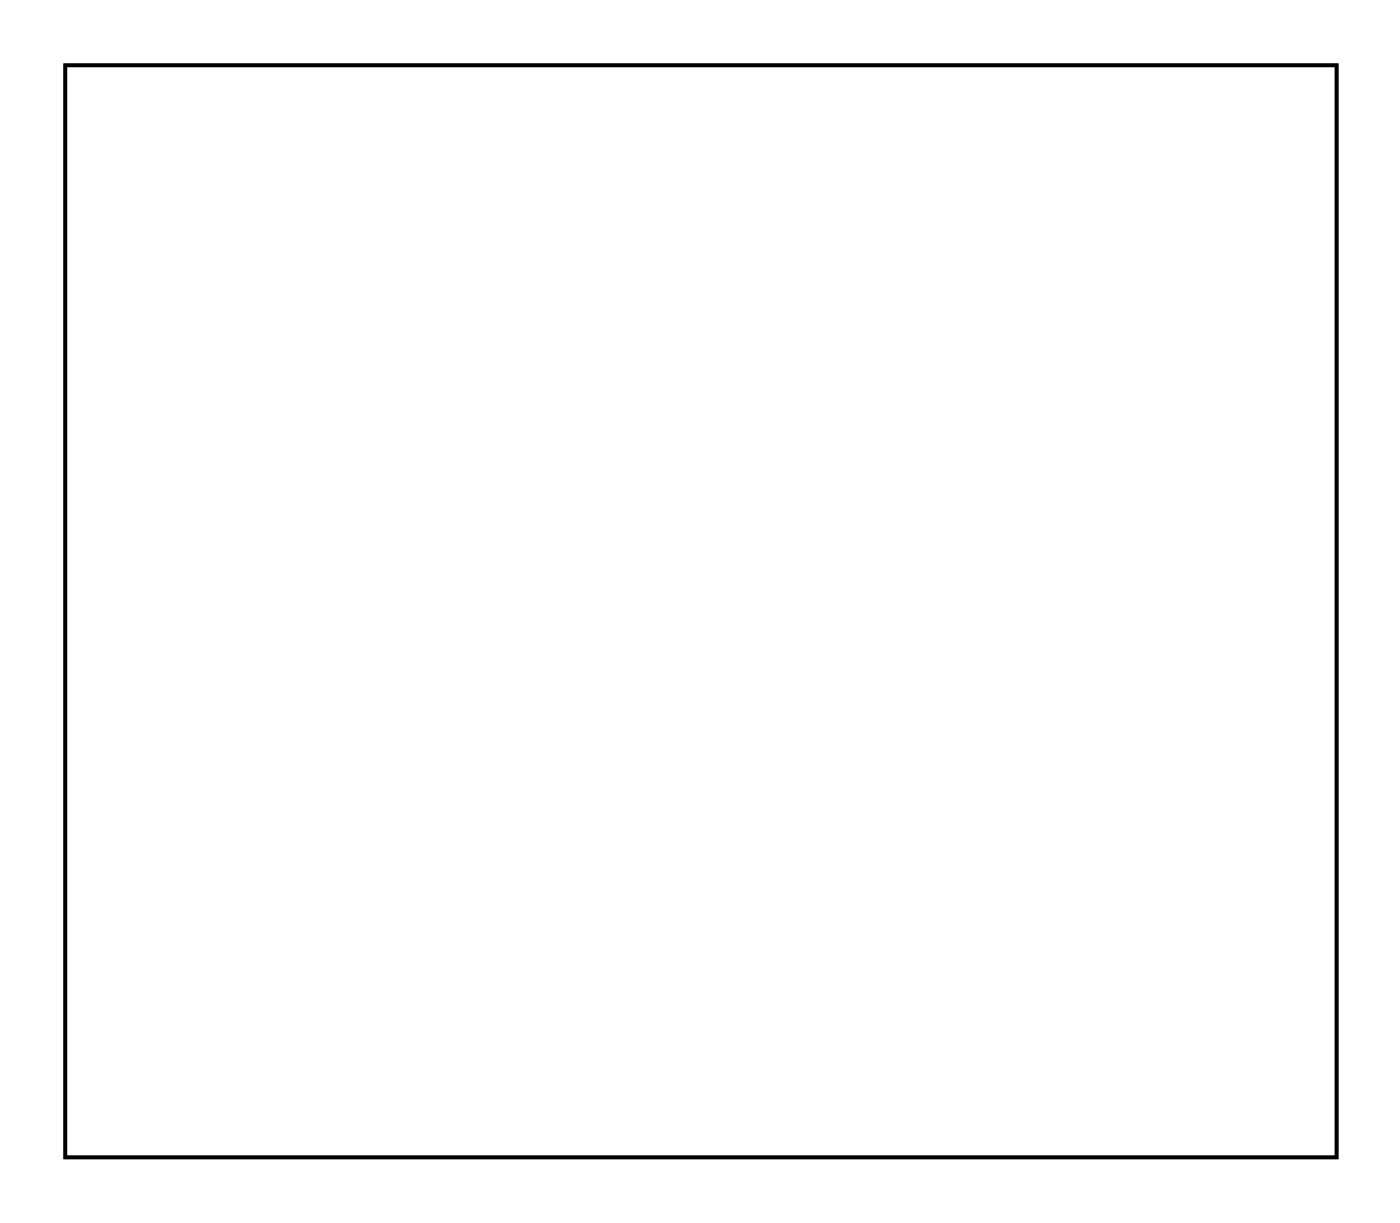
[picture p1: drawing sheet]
<svg xmlns="http://www.w3.org/2000/svg" width="78mm" height="68mm" viewBox="0 0 78 68" stroke-linecap="round" stroke-linejoin="round" font-family="sans-serif">
<path d="M3.6 3.6h70.8v60.8h-70.8z" fill="none" stroke="#000" stroke-width=".2"/>
<path d="M3.6 3.6h70.8v60.8h-70.8zM3.6 3.6v60.8h70.8v-60.8z" fill="#000"/>
<circle cx="15.2" cy="9" r=".74" fill="#fff"/>
<circle cx="15.2" cy="9" r=".74" fill="none" stroke="#fff" stroke-width=".76" stroke-linecap="butt"/>
<circle cx="17.8" cy="9" r=".74" fill="#fff"/>
<circle cx="17.8" cy="9" r=".74" fill="none" stroke="#fff" stroke-width=".76" stroke-linecap="butt"/>
<circle cx="20.3" cy="9" r=".74" fill="#fff"/>
<circle cx="20.3" cy="9" r=".74" fill="none" stroke="#fff" stroke-width=".76" stroke-linecap="butt"/>
<circle cx="22.9" cy="9" r=".74" fill="#fff"/>
<circle cx="22.9" cy="9" r=".74" fill="none" stroke="#fff" stroke-width=".76" stroke-linecap="butt"/>
<circle cx="25.4" cy="9" r=".74" fill="#fff"/>
<circle cx="25.4" cy="9" r=".74" fill="none" stroke="#fff" stroke-width=".76" stroke-linecap="butt"/>
<circle cx="27.9" cy="9" r=".74" fill="#fff"/>
<circle cx="27.9" cy="9" r=".74" fill="none" stroke="#fff" stroke-width=".76" stroke-linecap="butt"/>
<circle cx="30.4" cy="9" r=".74" fill="#fff"/>
<circle cx="30.4" cy="9" r=".74" fill="none" stroke="#fff" stroke-width=".76" stroke-linecap="butt"/>
<circle cx="33" cy="9" r=".74" fill="#fff"/>
<circle cx="33" cy="9" r=".74" fill="none" stroke="#fff" stroke-width=".76" stroke-linecap="butt"/>
<circle cx="35.6" cy="9" r=".74" fill="#fff"/>
<circle cx="35.6" cy="9" r=".74" fill="none" stroke="#fff" stroke-width=".76" stroke-linecap="butt"/>
<circle cx="38.1" cy="9" r=".74" fill="#fff"/>
<circle cx="38.1" cy="9" r=".74" fill="none" stroke="#fff" stroke-width=".76" stroke-linecap="butt"/>
<circle cx="40.6" cy="9" r=".74" fill="#fff"/>
<circle cx="40.6" cy="9" r=".74" fill="none" stroke="#fff" stroke-width=".76" stroke-linecap="butt"/>
<circle cx="43.2" cy="9" r=".74" fill="#fff"/>
<circle cx="43.2" cy="9" r=".74" fill="none" stroke="#fff" stroke-width=".76" stroke-linecap="butt"/>
<circle cx="45.7" cy="9" r=".74" fill="#fff"/>
<circle cx="45.7" cy="9" r=".74" fill="none" stroke="#fff" stroke-width=".76" stroke-linecap="butt"/>
<circle cx="48.3" cy="9" r=".74" fill="#fff"/>
<circle cx="48.3" cy="9" r=".74" fill="none" stroke="#fff" stroke-width=".76" stroke-linecap="butt"/>
<circle cx="50.8" cy="9" r=".74" fill="#fff"/>
<circle cx="50.8" cy="9" r=".74" fill="none" stroke="#fff" stroke-width=".76" stroke-linecap="butt"/>
<circle cx="53.3" cy="9" r=".74" fill="#fff"/>
<circle cx="53.3" cy="9" r=".74" fill="none" stroke="#fff" stroke-width=".76" stroke-linecap="butt"/>
<circle cx="55.9" cy="9" r=".74" fill="#fff"/>
<circle cx="55.9" cy="9" r=".74" fill="none" stroke="#fff" stroke-width=".76" stroke-linecap="butt"/>
<circle cx="58.4" cy="9" r=".74" fill="#fff"/>
<circle cx="58.4" cy="9" r=".74" fill="none" stroke="#fff" stroke-width=".76" stroke-linecap="butt"/>
<circle cx="61" cy="9" r=".74" fill="#fff"/>
<circle cx="61" cy="9" r=".74" fill="none" stroke="#fff" stroke-width=".76" stroke-linecap="butt"/>
<circle cx="63.5" cy="9" r=".74" fill="#fff"/>
<circle cx="63.5" cy="9" r=".74" fill="none" stroke="#fff" stroke-width=".76" stroke-linecap="butt"/>
<circle cx="63.5" cy="6.4" r=".74" fill="#fff"/>
<circle cx="63.5" cy="6.4" r=".74" fill="none" stroke="#fff" stroke-width=".76" stroke-linecap="butt"/>
<circle cx="61" cy="6.4" r=".74" fill="#fff"/>
<circle cx="61" cy="6.4" r=".74" fill="none" stroke="#fff" stroke-width=".76" stroke-linecap="butt"/>
<circle cx="58.4" cy="6.4" r=".74" fill="#fff"/>
<circle cx="58.4" cy="6.4" r=".74" fill="none" stroke="#fff" stroke-width=".76" stroke-linecap="butt"/>
<circle cx="55.9" cy="6.4" r=".74" fill="#fff"/>
<circle cx="55.9" cy="6.4" r=".74" fill="none" stroke="#fff" stroke-width=".76" stroke-linecap="butt"/>
<circle cx="53.3" cy="6.4" r=".74" fill="#fff"/>
<circle cx="53.3" cy="6.4" r=".74" fill="none" stroke="#fff" stroke-width=".76" stroke-linecap="butt"/>
<circle cx="50.8" cy="6.4" r=".74" fill="#fff"/>
<circle cx="50.8" cy="6.4" r=".74" fill="none" stroke="#fff" stroke-width=".76" stroke-linecap="butt"/>
<circle cx="48.3" cy="6.4" r=".74" fill="#fff"/>
<circle cx="48.3" cy="6.4" r=".74" fill="none" stroke="#fff" stroke-width=".76" stroke-linecap="butt"/>
<circle cx="45.7" cy="6.4" r=".74" fill="#fff"/>
<circle cx="45.7" cy="6.4" r=".74" fill="none" stroke="#fff" stroke-width=".76" stroke-linecap="butt"/>
<circle cx="43.2" cy="6.4" r=".74" fill="#fff"/>
<circle cx="43.2" cy="6.4" r=".74" fill="none" stroke="#fff" stroke-width=".76" stroke-linecap="butt"/>
<circle cx="40.6" cy="6.4" r=".74" fill="#fff"/>
<circle cx="40.6" cy="6.4" r=".74" fill="none" stroke="#fff" stroke-width=".76" stroke-linecap="butt"/>
<circle cx="38.1" cy="6.4" r=".74" fill="#fff"/>
<circle cx="38.1" cy="6.4" r=".74" fill="none" stroke="#fff" stroke-width=".76" stroke-linecap="butt"/>
<circle cx="35.6" cy="6.4" r=".74" fill="#fff"/>
<circle cx="35.6" cy="6.4" r=".74" fill="none" stroke="#fff" stroke-width=".76" stroke-linecap="butt"/>
<circle cx="33" cy="6.4" r=".74" fill="#fff"/>
<circle cx="33" cy="6.4" r=".74" fill="none" stroke="#fff" stroke-width=".76" stroke-linecap="butt"/>
<circle cx="30.5" cy="6.4" r=".74" fill="#fff"/>
<circle cx="30.5" cy="6.4" r=".74" fill="none" stroke="#fff" stroke-width=".76" stroke-linecap="butt"/>
<circle cx="27.9" cy="6.4" r=".74" fill="#fff"/>
<circle cx="27.9" cy="6.4" r=".74" fill="none" stroke="#fff" stroke-width=".76" stroke-linecap="butt"/>
<circle cx="25.4" cy="6.4" r=".74" fill="#fff"/>
<circle cx="25.4" cy="6.4" r=".74" fill="none" stroke="#fff" stroke-width=".76" stroke-linecap="butt"/>
<circle cx="22.9" cy="6.4" r=".74" fill="#fff"/>
<circle cx="22.9" cy="6.4" r=".74" fill="none" stroke="#fff" stroke-width=".76" stroke-linecap="butt"/>
<circle cx="20.3" cy="6.4" r=".74" fill="#fff"/>
<circle cx="20.3" cy="6.4" r=".74" fill="none" stroke="#fff" stroke-width=".76" stroke-linecap="butt"/>
<circle cx="17.8" cy="6.4" r=".74" fill="#fff"/>
<circle cx="17.8" cy="6.4" r=".74" fill="none" stroke="#fff" stroke-width=".76" stroke-linecap="butt"/>
<circle cx="15.2" cy="6.4" r=".74" fill="#fff"/>
<circle cx="15.2" cy="6.4" r=".74" fill="none" stroke="#fff" stroke-width=".76" stroke-linecap="butt"/>
<path d="M12 38.7h1.4v1.4h-1.4z" fill="#fff"/>
<path d="M12 38.7h1.4v1.4h-1.4z" fill="none" stroke="#fff" stroke-width=".76" stroke-linecap="butt"/>
<circle cx="12.7" cy="39.4" r=".7" fill="#fff"/>
<circle cx="12.7" cy="39.4" r=".7" fill="none" stroke="#fff" stroke-width=".76" stroke-linecap="butt"/>
<circle cx="20.3" cy="39.4" r=".7" fill="#fff"/>
<circle cx="20.3" cy="39.4" r=".7" fill="none" stroke="#fff" stroke-width=".76" stroke-linecap="butt"/>
<circle cx="12.7" cy="42" r=".7" fill="#fff"/>
<circle cx="12.7" cy="42" r=".7" fill="none" stroke="#fff" stroke-width=".76" stroke-linecap="butt"/>
<circle cx="20.3" cy="42" r=".7" fill="#fff"/>
<circle cx="20.3" cy="42" r=".7" fill="none" stroke="#fff" stroke-width=".76" stroke-linecap="butt"/>
<circle cx="12.7" cy="44.5" r=".7" fill="#fff"/>
<circle cx="12.7" cy="44.5" r=".7" fill="none" stroke="#fff" stroke-width=".76" stroke-linecap="butt"/>
<circle cx="20.3" cy="44.5" r=".7" fill="#fff"/>
<circle cx="20.3" cy="44.5" r=".7" fill="none" stroke="#fff" stroke-width=".76" stroke-linecap="butt"/>
<circle cx="12.7" cy="47.1" r=".7" fill="#fff"/>
<circle cx="12.7" cy="47.1" r=".7" fill="none" stroke="#fff" stroke-width=".76" stroke-linecap="butt"/>
<circle cx="20.3" cy="47.1" r=".7" fill="#fff"/>
<circle cx="20.3" cy="47.1" r=".7" fill="none" stroke="#fff" stroke-width=".76" stroke-linecap="butt"/>
<circle cx="12.7" cy="49.6" r=".7" fill="#fff"/>
<circle cx="12.7" cy="49.6" r=".7" fill="none" stroke="#fff" stroke-width=".76" stroke-linecap="butt"/>
<circle cx="20.3" cy="49.6" r=".7" fill="#fff"/>
<circle cx="20.3" cy="49.6" r=".7" fill="none" stroke="#fff" stroke-width=".76" stroke-linecap="butt"/>
<circle cx="12.7" cy="52.1" r=".7" fill="#fff"/>
<circle cx="12.7" cy="52.1" r=".7" fill="none" stroke="#fff" stroke-width=".76" stroke-linecap="butt"/>
<circle cx="20.3" cy="52.1" r=".7" fill="#fff"/>
<circle cx="20.3" cy="52.1" r=".7" fill="none" stroke="#fff" stroke-width=".76" stroke-linecap="butt"/>
<circle cx="12.7" cy="54.7" r=".7" fill="#fff"/>
<circle cx="12.7" cy="54.7" r=".7" fill="none" stroke="#fff" stroke-width=".76" stroke-linecap="butt"/>
<circle cx="20.3" cy="54.7" r=".7" fill="#fff"/>
<circle cx="20.3" cy="54.7" r=".7" fill="none" stroke="#fff" stroke-width=".76" stroke-linecap="butt"/>
<circle cx="12.7" cy="57.2" r=".7" fill="#fff"/>
<circle cx="12.7" cy="57.2" r=".7" fill="none" stroke="#fff" stroke-width=".76" stroke-linecap="butt"/>
<circle cx="20.3" cy="57.2" r=".7" fill="#fff"/>
<circle cx="20.3" cy="57.2" r=".7" fill="none" stroke="#fff" stroke-width=".76" stroke-linecap="butt"/>
<circle cx="35.6" cy="49.6" r=".45" fill="#fff"/>
<circle cx="35.6" cy="49.6" r=".45" fill="none" stroke="#fff" stroke-width=".58"/>
<circle cx="35.6" cy="44.6" r=".45" fill="#fff"/>
<circle cx="35.6" cy="44.6" r=".45" fill="none" stroke="#fff" stroke-width=".58"/>
<circle cx="65" cy="39.4" r=".45" fill="#fff"/>
<circle cx="65" cy="39.4" r=".45" fill="none" stroke="#fff" stroke-width=".58"/>
<circle cx="65" cy="54.8" r=".45" fill="#fff"/>
<circle cx="65" cy="54.8" r=".45" fill="none" stroke="#fff" stroke-width=".58"/>
<circle cx="40.6" cy="49.6" r=".74" fill="#fff"/>
<circle cx="40.6" cy="49.6" r=".74" fill="none" stroke="#fff" stroke-width=".76" stroke-linecap="butt"/>
<circle cx="45.7" cy="49.6" r=".74" fill="#fff"/>
<circle cx="45.7" cy="49.6" r=".74" fill="none" stroke="#fff" stroke-width=".76" stroke-linecap="butt"/>
<circle cx="40.6" cy="24.2" r=".74" fill="#fff"/>
<circle cx="40.6" cy="24.2" r=".74" fill="none" stroke="#fff" stroke-width=".76" stroke-linecap="butt"/>
<circle cx="40.6" cy="21.7" r=".74" fill="#fff"/>
<circle cx="40.6" cy="21.7" r=".74" fill="none" stroke="#fff" stroke-width=".76" stroke-linecap="butt"/>
<circle cx="40.6" cy="19.1" r=".74" fill="#fff"/>
<circle cx="40.6" cy="19.1" r=".74" fill="none" stroke="#fff" stroke-width=".76" stroke-linecap="butt"/>
<circle cx="40.6" cy="16.6" r=".74" fill="#fff"/>
<circle cx="40.6" cy="16.6" r=".74" fill="none" stroke="#fff" stroke-width=".76" stroke-linecap="butt"/>
<circle cx="68.3" cy="21.5" r=".74" fill="#fff"/>
<circle cx="68.3" cy="21.5" r=".74" fill="none" stroke="#fff" stroke-width=".76" stroke-linecap="butt"/>
<circle cx="68.3" cy="19" r=".74" fill="#fff"/>
<circle cx="68.3" cy="19" r=".74" fill="none" stroke="#fff" stroke-width=".76" stroke-linecap="butt"/>
<circle cx="22.1" cy="27" r=".35" fill="#fff"/>
<circle cx="22.1" cy="27" r=".35" fill="none" stroke="#fff" stroke-width=".55"/>
<circle cx="45.3" cy="21.5" r=".35" fill="#fff"/>
<circle cx="45.3" cy="21.5" r=".35" fill="none" stroke="#fff" stroke-width=".55"/>
<circle cx="35.5" cy="20.3" r=".35" fill="#fff"/>
<circle cx="35.5" cy="20.3" r=".35" fill="none" stroke="#fff" stroke-width=".55"/>
<circle cx="47.1" cy="20.3" r=".35" fill="#fff"/>
<circle cx="47.1" cy="20.3" r=".35" fill="none" stroke="#fff" stroke-width=".55"/>
</svg>
